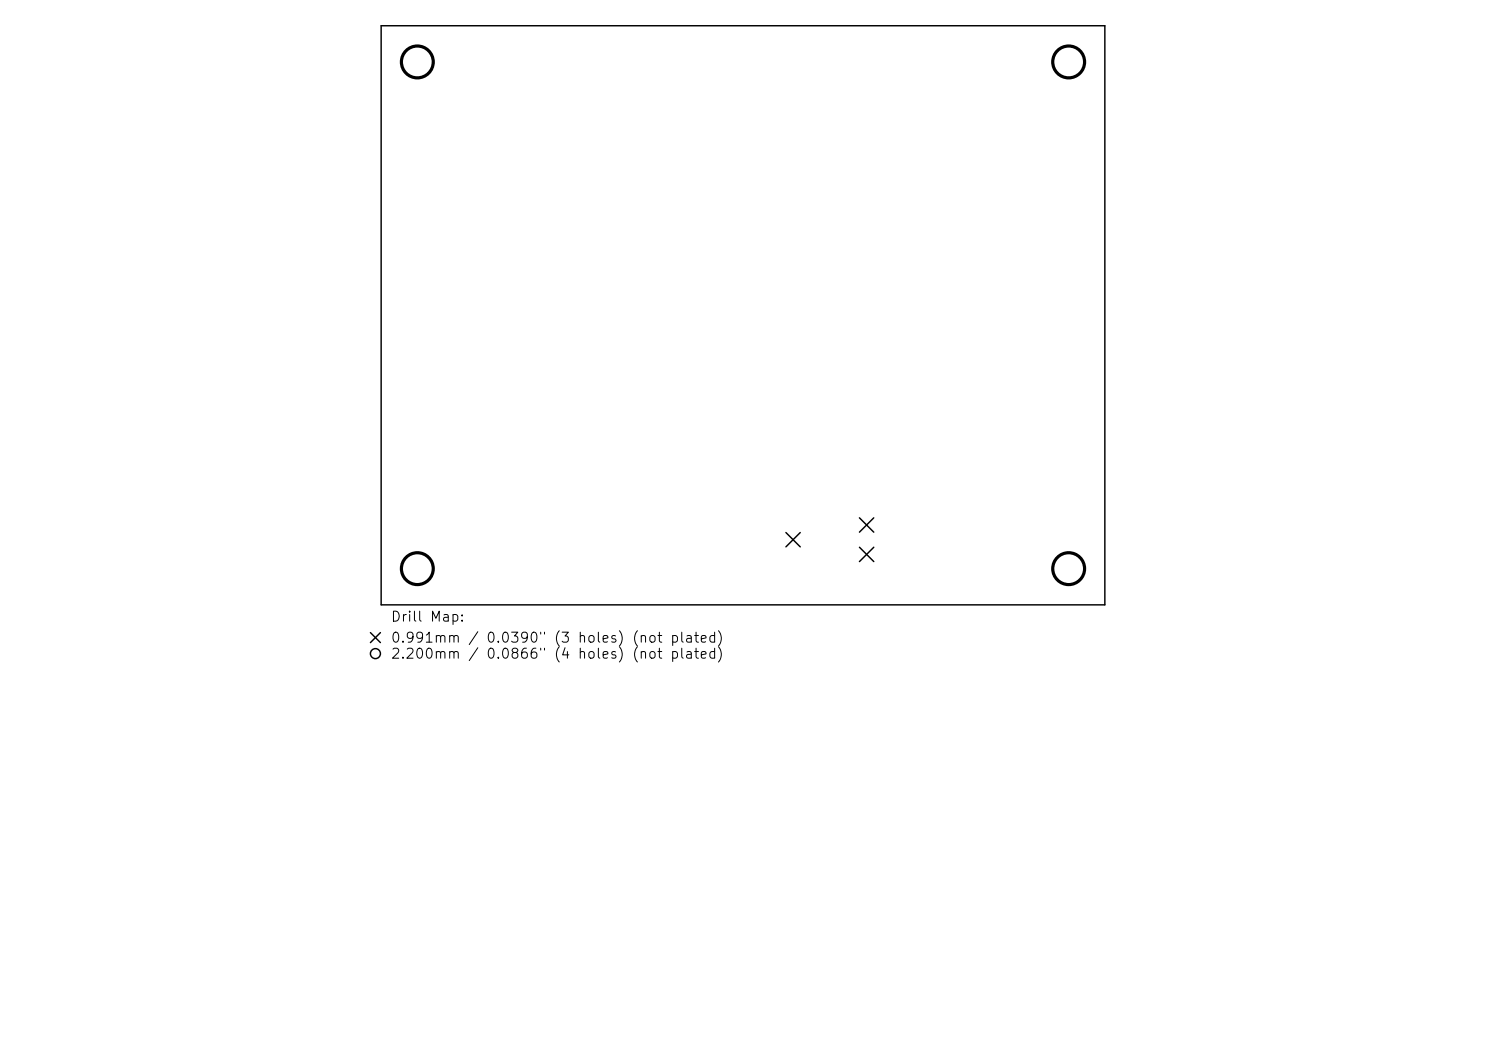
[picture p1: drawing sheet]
<svg xmlns="http://www.w3.org/2000/svg" width="297mm" height="210mm" viewBox="0 0 297 210" stroke-linecap="round" stroke-linejoin="round" font-family="sans-serif">
<defs><g id="words">
<g font-size="2">
<text x="78" y="124.7">Drill Map:</text>
<text x="78" y="128.9">0.991mm / 0.0390&quot; (3 holes) (not plated)</text>
<text x="78" y="132.1">2.200mm / 0.0866&quot; (4 holes) (not plated)</text>
</g>
</g></defs>
<g fill="none" stroke="#000" stroke-width=".29">
<path d="M76.2 5.1h144.6v115.8h-144.6zM157.1 106.4l2.8 2.9M159.9 106.4l-2.8 2.9M171.8 103.5l2.8 2.8M171.8 109.3l2.8 2.9M174.6 103.5l-2.8 2.8M174.6 109.3l-2.8 2.9M74 126.4l2 2M76 126.4l-2 2"/>
<circle cx="75" cy="130.6" r="1"/>
</g>
<g fill="none" stroke="#000" stroke-width=".64">
<circle cx="83.4" cy="12.4" r="3.2"/>
<circle cx="213.6" cy="12.4" r="3.2"/>
<circle cx="83.4" cy="113.6" r="3.2"/>
<circle cx="213.6" cy="113.6" r="3.2"/>
</g>
<use href="#words"/>
</svg>
